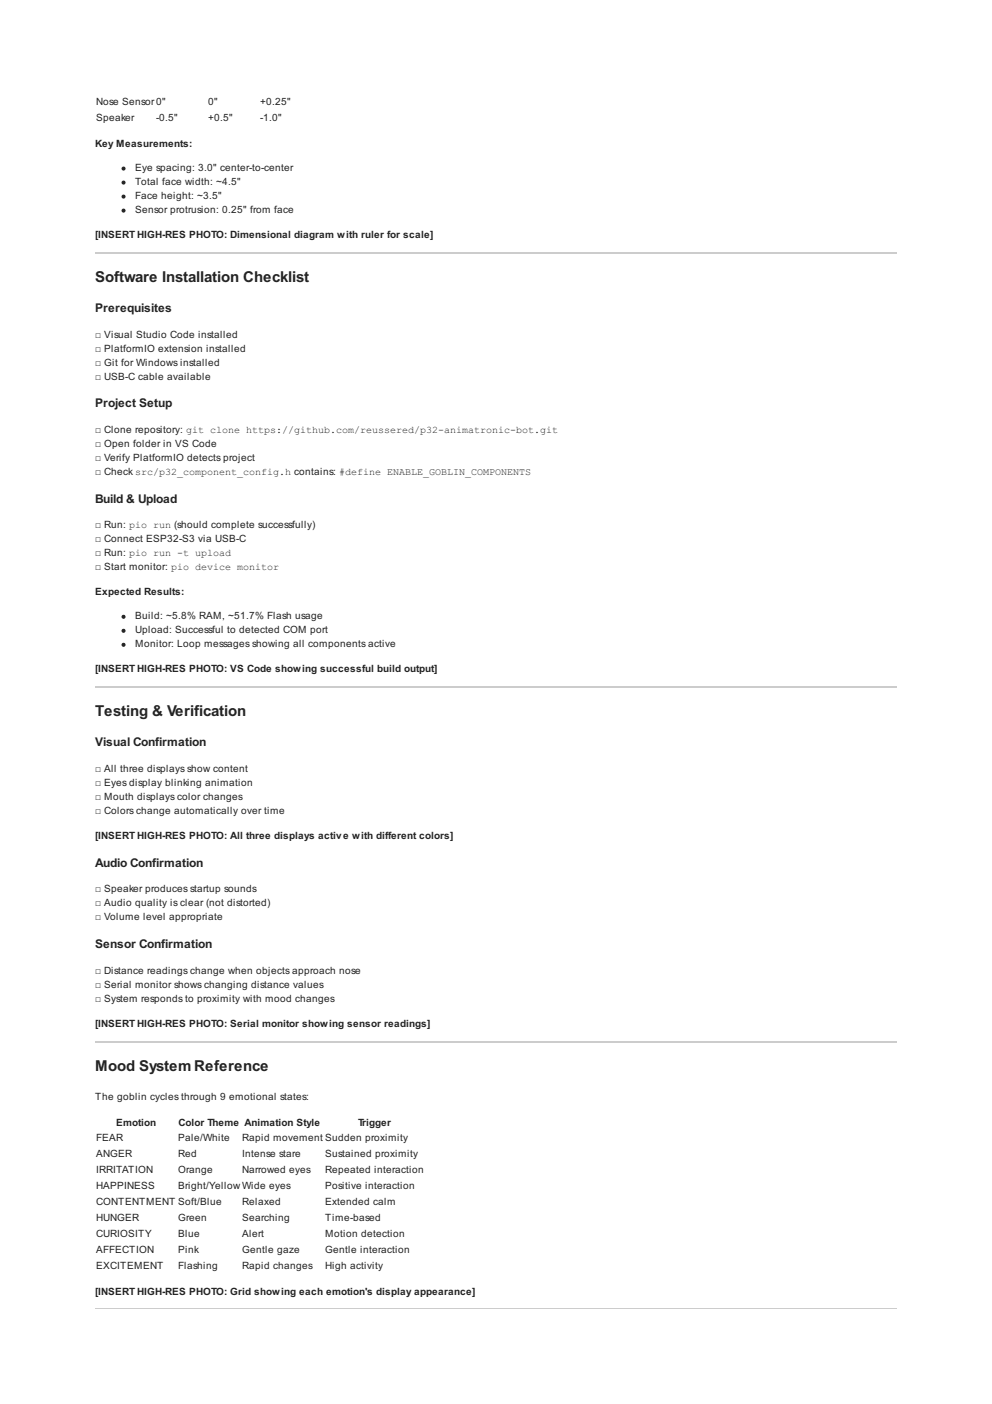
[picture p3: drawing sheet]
<svg xmlns="http://www.w3.org/2000/svg" width="210mm" height="297mm" viewBox="0 0 210 297" stroke-linecap="round" stroke-linejoin="round" font-family="sans-serif">
<defs><g id="words">
<g font-size="3.2" fill="#222">
<text x="20.1" y="59.7">Software Installation Checklist</text>
<text x="20.1" y="151.6">Testing &amp; Verification</text>
<text x="20.1" y="226.5">Mood System Reference</text>
</g>
<g font-size="2.5" fill="#222">
<text x="20.1" y="66">Prerequisites</text>
<text x="20.1" y="86.1">Project Setup</text>
<text x="20.1" y="106.5">Build &amp; Upload</text>
<text x="20.1" y="157.9">Visual Confirmation</text>
<text x="20.1" y="183.5">Audio Confirmation</text>
<text x="20.1" y="200.7">Sensor Confirmation</text>
</g>
<g font-size="2.1" fill="#222">
<text x="20.3" y="22.2">Nose Sensor0&quot;</text>
<text x="44" y="22.2">0&quot;</text>
<text x="55" y="22.2">+0.25&quot;</text>
<text x="20.3" y="25.6">Speaker</text>
<text x="33" y="25.6">-0.5&quot;</text>
<text x="44" y="25.6">+0.5&quot;</text>
<text x="55" y="25.6">-1.0&quot;</text>
<text x="20.1" y="31.1">Key Measurements:</text>
<text x="28.6" y="36.2">Eye spacing: 3.0&quot; center-to-center</text>
<text x="28.6" y="39.2">Total face width: ~4.5&quot;</text>
<text x="28.6" y="42.1">Face height: ~3.5&quot;</text>
<text x="28.6" y="45.1">Sensor protrusion: 0.25&quot; from face</text>
<text x="20.1" y="50.4">[INSERT HIGH-RES PHOTO: Dimensional diagram with ruler for scale]</text>
<text x="20.1" y="71.5">□ Visual Studio Code installed</text>
<text x="20.1" y="74.5">□ PlatformIO extension installed</text>
<text x="20.1" y="77.5">□ Git for Windows installed</text>
<text x="20.1" y="80.4">□ USB-C cable available</text>
<text x="20.1" y="91.7">□ Clone repository: git clone https://github.com/reussered/p32-animatronic-bot.git</text>
<text x="20.1" y="94.6">□ Open folder in VS Code</text>
<text x="20.1" y="97.6">□ Verify PlatformIO detects project</text>
<text x="20.1" y="100.5">□ Check src/p32_component_config.h contains: #define ENABLE_GOBLIN_COMPONENTS</text>
<text x="20.1" y="111.8">□ Run: pio run (should complete successfully)</text>
<text x="20.1" y="114.7">□ Connect ESP32-S3 via USB-C</text>
<text x="20.1" y="117.7">□ Run: pio run -t upload</text>
<text x="20.1" y="120.6">□ Start monitor: pio device monitor</text>
<text x="20.1" y="125.9">Expected Results:</text>
<text x="28.6" y="131">Build: ~5.8% RAM, ~51.7% Flash usage</text>
<text x="28.6" y="134">Upload: Successful to detected COM port</text>
<text x="28.6" y="136.9">Monitor: Loop messages showing all components active</text>
<text x="20.1" y="142.2">[INSERT HIGH-RES PHOTO: VS Code showing successful build output]</text>
<text x="20.1" y="163.4">□ All three displays show content</text>
<text x="20.1" y="166.4">□ Eyes display blinking animation</text>
<text x="20.1" y="169.3">□ Mouth displays color changes</text>
<text x="20.1" y="172.3">□ Colors change automatically over time</text>
<text x="20.1" y="177.6">[INSERT HIGH-RES PHOTO: All three displays active with different colors]</text>
<text x="20.1" y="188.8">□ Speaker produces startup sounds</text>
<text x="20.1" y="191.8">□ Audio quality is clear (not distorted)</text>
<text x="20.1" y="194.7">□ Volume level appropriate</text>
<text x="20.1" y="206.2">□ Distance readings change when objects approach nose</text>
<text x="20.1" y="209.1">□ Serial monitor shows changing distance values</text>
<text x="20.1" y="212.1">□ System responds to proximity with mood changes</text>
<text x="20.1" y="217.4">[INSERT HIGH-RES PHOTO: Serial monitor showing sensor readings]</text>
<text x="20.1" y="232.6">The goblin cycles through 9 emotional states:</text>
<text x="24.6" y="238.1">Emotion</text>
<text x="37.8" y="238.1">Color Theme Animation Style</text>
<text x="75.8" y="238.1">Trigger</text>
<text x="20.3" y="241.3">FEAR</text>
<text x="20.3" y="244.7">ANGER</text>
<text x="37.7" y="241.3">Pale/White</text>
<text x="37.7" y="244.7">Red</text>
<text x="51.2" y="241.3">Rapid movement Sudden proximity</text>
<text x="51.2" y="244.7">Intense stare</text>
<text x="68.8" y="244.7">Sustained proximity</text>
<text x="20.3" y="248.1">IRRITATION</text>
<text x="20.3" y="251.5">HAPPINESS</text>
<text x="37.7" y="248.1">Orange</text>
<text x="37.7" y="251.5">Bright/Yellow Wide eyes</text>
<text x="51.2" y="248.1">Narrowed eyes</text>
<text x="68.8" y="248.1">Repeated interaction</text>
<text x="68.8" y="251.5">Positive interaction</text>
<text x="20.3" y="254.8">CONTENTMENT Soft/Blue</text>
<text x="51.2" y="254.8">Relaxed</text>
<text x="68.8" y="254.8">Extended calm</text>
<text x="20.3" y="258.2">HUNGER</text>
<text x="20.3" y="261.6">CURIOSITY</text>
<text x="37.7" y="258.2">Green</text>
<text x="37.7" y="261.6">Blue</text>
<text x="51.2" y="258.2">Searching</text>
<text x="51.2" y="261.6">Alert</text>
<text x="68.8" y="258.2">Time-based</text>
<text x="68.8" y="261.6">Motion detection</text>
<text x="20.3" y="265">AFFECTION</text>
<text x="20.3" y="268.4">EXCITEMENT</text>
<text x="37.7" y="265">Pink</text>
<text x="37.7" y="268.4">Flashing</text>
<text x="51.2" y="265">Gentle gaze</text>
<text x="51.2" y="268.4">Rapid changes</text>
<text x="68.8" y="265">Gentle interaction</text>
<text x="68.8" y="268.4">High activity</text>
<text x="20.1" y="273.9">[INSERT HIGH-RES PHOTO: Grid showing each emotion's display appearance]</text>
</g>
</g></defs>
<path d="M20.1 53.4h169.6M20.1 145.3h169.6M20.1 220.5h169.6M20.1 276.9h169.6" fill="none" stroke="#ccc" stroke-width=".21"/>
<g fill="#222" stroke="#222" stroke-width=".21">
<circle cx="26.1" cy="35.7" r=".32"/>
<circle cx="26.1" cy="38.6" r=".32"/>
<circle cx="26.1" cy="41.6" r=".32"/>
<circle cx="26.1" cy="44.6" r=".32"/>
<circle cx="26.1" cy="130.5" r=".32"/>
<circle cx="26.1" cy="133.5" r=".32"/>
<circle cx="26.1" cy="136.4" r=".32"/>
</g>
<use href="#words"/>
</svg>
